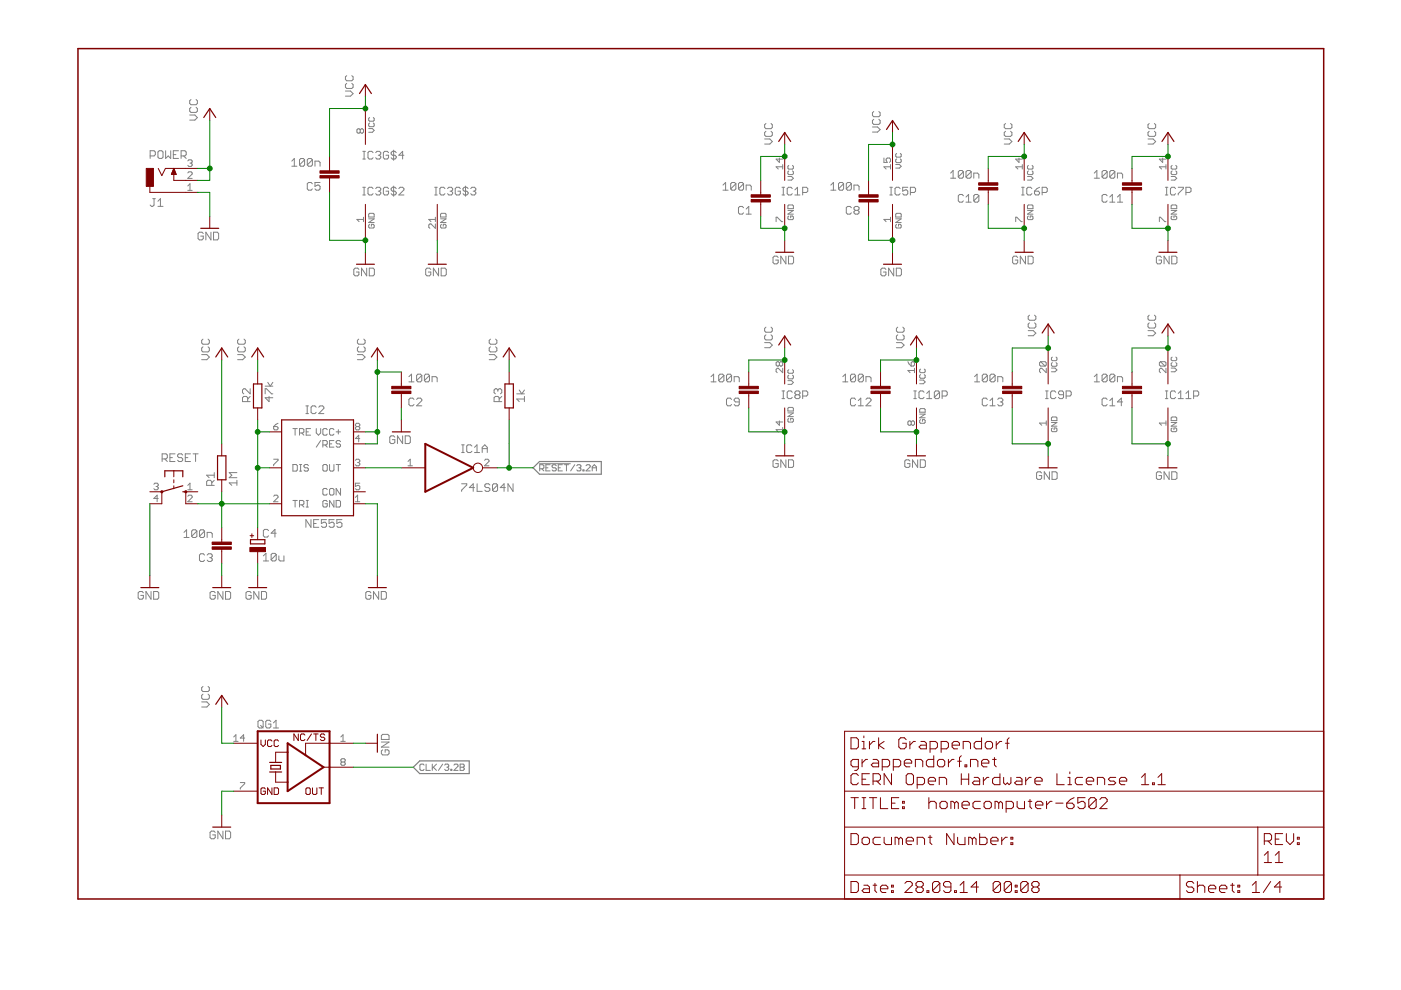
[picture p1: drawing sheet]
<svg xmlns="http://www.w3.org/2000/svg" width="297mm" height="210mm" viewBox="0 0 297 210" stroke-linecap="round" stroke-linejoin="round" font-family="sans-serif">
<g fill="none" stroke="#808080" stroke-width=".21">
<path d="M73.2 19.3h1.1l.6 .6-.6 .5h-1.1M73.5 17.7l-.3 .2v.6l.3 .3h1.1l.3-.3v-.6l-.3-.2M73.5 16l-.3 .3v.5l.3 .3h1.1l.3-.3v-.5l-.3-.3M31.8 33.1h.9l.2-.3v-.6l-.2-.2h-.9v1.6M33.8 32h.5l.3 .2v1.1l-.3 .3h-.5l-.3-.3v-1.1zM35.1 32v1.6l.6-.5 .5 .5v-1.6M36.7 32.8h.6M37.8 32h-1.1v1.6h1.1M38.4 33.1h.8l.3-.3v-.6l-.3-.2h-.8v1.6M38.9 33.1l.6 .5M39.8 39.4l.5-.4v1.4M39.8 36.7l.2-.3h.5l.2 .3v.2l-.9 .9h.9"/>
<path d="M39.8 34.1l.2-.2h.5l.2 .2-.2 .5M40.2 24.4h1.1l.5 .5-.5 .6h-1.1M40.3 34.6h.2M40.5 22.8l-.3 .2v.6l.3 .2h1.1l.2-.2v-.6l-.2-.2M40.5 21.1l-.3 .3v.5l.3 .3h1.1l.2-.3v-.5l-.2-.3M40.5 34.6l.2 .2-.2 .5h-.5l-.2-.2M61.9 34.2l.5-.6v1.6M61.9 35.2h1M64.6 33.9l-.3-.3h-.5l-.3 .3v1.1M64.6 33.9v1.1l-.3 .2h-.5l-.3-.2M64.6 33.9l-1.1 1.1M66.2 39l-.2-.3h-.6l-.2 .3v1l.2 .3h.6l.2-.3"/>
<path d="M66.2 33.9l-.2-.3h-.6l-.2 .3v1.1M66.2 33.9v1.1l-.2 .2h-.6l-.2-.2M66.2 33.9l-1 1.1M66.8 35.2v-1h.8l.3 .2v.8M67.9 38.7h-1.1v.8l.5-.3h.3l.3 .3v.5l-.3 .3h-.5l-.3-.3M76.4 27.5l-.3-.2-.4 .2v.5l.2 .2 .5-.2M76.4 27.5l.2-.2 .5 .2v.5l-.3 .2-.4-.2M76.4 27.5v.5M76.9 39.7h.6M76.9 33.7h.6M76.9 32.1h.6M77.2 32.1v1.6"/>
<path d="M77.2 39.7v1.6M78.2 27.3h.8l.3 .3-.3 .4h-.8M78.4 24.9l-.2 .2v.4l.2 .2h.7l.2-.2v-.4l-.2-.2M78.4 26.1l-.2 .2v.4l.2 .2h.7l.2-.2v-.4l-.2-.2M79.1 40l-.3-.3h-.5l-.3 .3v1.1l.3 .2h.5l.3-.2M79.1 32.4l-.3-.3h-.5l-.3 .3v1l.3 .3h.5l.3-.3M79.7 40l.2-.3h.6l.2 .3v.3l-.2 .2M79.7 32.4l.2-.3h.6l.2 .3v.2l-.2 .3M80.2 32.9h.3M80.5 32.9l.2 .3v.2l-.2 .3h-.6l-.2-.3M82.4 40l-.3-.3h-.5l-.3 .3v1.1l.3 .2h.5l.3-.2v-.6h-.6M82.4 32.4l-.3-.3h-.5l-.3 .3v1l.3 .3h.5l.3-.3v-.5h-.6"/>
<path d="M83.5 31.8v2.2M83.5 39.5v2.1M84 40l-.3-.3h-.5l-.3 .3v.3l.3 .2h.5l.3 .3v.3l-.3 .2h-.5l-.3-.2M84 32.4l-.3-.3h-.5l-.3 .3v.2l.3 .3h.5l.3 .3v.2l-.3 .3h-.5l-.3-.3M84.6 40l.2-.3h.6l.2 .3v.3l-1 1h1M85.6 32.9h-1l.8-.8v1.6M92.2 39.7h.5M92.4 39.7v1.6M94.3 40l-.2-.3h-.6l-.2 .3v1.1l.2 .2h.6l.2-.2M94.9 40l.3-.3h.5l.3 .3v.3l-.3 .2M97.6 40l-.3-.3h-.5l-.3 .3v1.1l.3 .2h.5l.3-.2v-.6h-.5M98.7 39.5v2.1"/>
<path d="M99.3 40l-.3-.3h-.6l-.2 .3v.3l.2 .2h.6l.3 .3v.3l-.3 .2h-.6l-.2-.2M99.8 40l.3-.3h.5l.3 .3v.3l-.3 .2M153.3 39.2l.5-.5v1.6M156 39v1l-.3 .3h-.5l-.3-.3M156 39l-.3-.3h-.5l-.3 .3v1M156 39l-1.1 1M157.6 39v1l-.2 .3h-.6l-.2-.3M157.6 39l-.2-.3h-.6l-.2 .3v1M157.6 39l-1 1M162.1 29.5h1.1l.5 .5-.5 .5h-1.1M162.4 27.8l-.3 .3v.5l.3 .3h1.1l.2-.3v-.5l-.2-.3M162.4 26.2l-.3 .3v.5l.3 .3h1.1l.2-.3v-.5l-.2-.3"/>
<path d="M165.2 33.5v.9l-.7-.7h1.4M165.8 39.7h.5M165.9 35.4h-1.4l.5 .4M165.9 34.9v.9M166.1 39.7v1.6M167 37.4h.8l.4 .4-.4 .4h-.8M167.2 35.1l-.2 .2v.4l.2 .2h.8l.2-.2v-.4l-.2-.2M167.2 36.2l-.2 .2v.4l.2 .2h.8l.2-.2v-.4l-.2-.2M168 40l-.3-.3h-.5l-.3 .3v1.1l.3 .2h.5l.3-.2M176.1 39.2l.6-.5v1.6M178.9 39v1l-.3 .3h-.5l-.3-.3M178.9 39l-.3-.3h-.5l-.3 .3v1"/>
<path d="M178.9 39l-1.1 1M180.5 39v1l-.3 .3h-.5l-.3-.3M180.5 39l-.3-.3h-.5l-.3 .3v1M180.5 39l-1.1 1M185 26.9h1.1l.5 .6-.5 .5h-1.1M185.3 25.3l-.3 .3v.5l.3 .3h1l.3-.3v-.5l-.3-.3M185.3 23.6l-.3 .3v.6l.3 .2h1l.3-.2v-.6l-.3-.3M187.4 33.5v.9h.7l-.2-.4 .2-.5h.5l.2 .2v.5l-.2 .2M188.7 39.7h.5M188.8 35.4h-1.4l.5 .4M188.8 34.9v.9M188.9 39.7v1.6"/>
<path d="M189.9 34.9h.8l.4 .4-.4 .3h-.8M190.1 32.5l-.2 .2v.4l.2 .2h.8l.2-.2v-.4l-.2-.2M190.1 33.7l-.2 .2v.4l.2 .2h.8l.2-.2v-.4l-.2-.2M190.8 40l-.2-.3h-.6l-.2 .3v1.1l.2 .2h.6l.2-.2M192.5 39.7h-1.1v.8l.5-.2h.3l.3 .2v.6l-.3 .2h-.5l-.3-.2M201.5 36.7l.6-.5v1.6M201.5 37.8h1.1M204.3 36.4v1.1l-.3 .3h-.5l-.3-.3M204.3 36.4l-.3-.2h-.5l-.3 .2v1.1M204.3 36.4l-1.1 1.1M205.9 36.4v1.1l-.3 .3h-.5l-.3-.3M205.9 36.4l-.3-.2h-.5l-.3 .2v1.1"/>
<path d="M205.9 36.4l-1.1 1.1M206.5 37.8v-1.1h.8l.2 .3v.8M212.9 29.5h1.1l.5 .5-.5 .5h-1.1M213.2 27.8l-.3 .3v.5l.3 .3h1.1l.2-.3v-.5l-.2-.3M213.2 26.2l-.3 .3v.5l.3 .3h1.1l.2-.3v-.5l-.2-.3M216 33.5v.9l-.7-.7h1.4M216.6 39.7h.5M216.7 35.4h-1.4l.5 .4M216.7 34.9v.9M216.9 39.7v1.6M217.8 37.4h.8l.4 .4-.4 .4h-.8M218 36.2l-.2 .2v.4l.2 .2h.8l.2-.2v-.4l-.2-.2"/>
<path d="M218 35.1l-.2 .2v.4l.2 .2h.8l.2-.2v-.4l-.2-.2M218.8 40l-.3-.3h-.5l-.3 .3v1.1l.3 .2h.5l.3-.2M220.4 39.7l-.5 .3-.6 .5M232 37.8h1.1M232 36.7l.6-.5v1.6M234.7 36.4v1.1l-.2 .3h-.6l-.2-.3M234.7 36.4l-.2-.2h-.6l-.2 .2v1.1M234.7 36.4l-1 1.1M236.4 36.4v1.1l-.3 .3h-.5l-.3-.3M236.4 36.4l-.3-.2h-.5l-.3 .2v1.1M236.4 36.4l-1.1 1.1M236.9 37.8v-1.1h.8l.3 .3v.8"/>
<path d="M243.4 29.5h1.1l.5 .5-.5 .5h-1.1M243.6 27.8l-.2 .3v.5l.2 .3h1.2l.2-.3v-.5l-.2-.3M243.6 26.2l-.2 .3v.5l.2 .3h1.2l.2-.3v-.5l-.2-.3M246.5 33.5v.9l-.7-.7h1.4M247.1 39.7h.5M247.2 35.4h-1.4l.5 .4M247.2 34.9v.9M247.4 39.7v1.6M248.3 37.4h.8l.4 .4-.4 .4h-.8M248.5 36.2l-.2 .2v.4l.2 .2h.8l.2-.2v-.4l-.2-.2M248.5 35.1l-.2 .2v.4l.2 .2h.8l.2-.2v-.4l-.2-.2M249.2 40l-.2-.3h-.6l-.2 .3v1.1l.2 .2h.6l.2-.2"/>
<path d="M249.8 39.7h1.1v.3l-1.1 1.1v.2M32.4 42.1h.5M32.7 42.1v1.4l-.3 .3h-.3l-.3-.3M33.5 43.8h1.1M33.5 42.7l.5-.6v1.7M39.8 40.4h.9M43.1 49.5l-.3-.3h-.5l-.3 .3v1.1l.3 .3h.5l.3-.3v-.5h-.6M44.7 49.2v1.7l-1.1-1.7v1.7M45.3 49.2h.8l.3 .3v1.1l-.3 .3h-.8zM76.1 57.1l-.3-.2h-.5l-.3 .2v1.1l.3 .3h.5l.3-.3v-.5h-.5M76.9 41.3h.6M77.1 46.5h-1.4l.4 .5"/>
<path d="M77.1 46.1v.9M77.7 56.9v1.6l-1.1-1.6v1.6M78.2 46.4h1.1l-1.1 .8h1.1M78.3 56.9h.8l.3 .2v1.1l-.3 .3h-.8zM78.4 47.6l-.2 .2v.4l.2 .1h.7l.2-.1v-.4l-.2-.2h-.4v.4M78.4 45.2h.7l.2 .2v.6h-1.1v-.6zM80.2 40.5h.3M80.5 40.5l.2 .3v.3l-.2 .2h-.6l-.2-.2M91.3 57.1l-.2-.2h-.6l-.2 .2v1.1l.2 .3h.6l.2-.3v-.5h-.5M92.2 41.3h.5M92.3 46.5h-1.4l.5 .5M92.3 46.1v.9"/>
<path d="M92.3 47.5v.9l-.9-.9h-.3l-.2 .2v.5l.2 .2M93 56.9v1.6l-1.1-1.6v1.6M93.4 46.4h1.2l-1.2 .8h1.2M93.4 45.4l.2-.2h.8l.2 .2v.6h-1.2zM93.5 56.9h.8l.3 .2v1.1l-.3 .3h-.8zM93.6 47.6l-.2 .2v.4l.2 .1h.8l.2-.1v-.4l-.2-.2h-.4v.4M95.4 40.5h.3M95.7 40.5l.3 .3v.3l-.3 .2h-.5l-.3-.2M100.3 40.5h.3M100.6 40.5l.3 .3v.3l-.3 .2h-.5l-.3-.2M153.3 40.3h1.1M157.6 44l-.2-.2h-.6l-.2 .2v1.1l.2 .3h.6l.2-.3"/>
<path d="M158.2 40.3v-1.1h.8l.3 .3v.8M158.2 45.4h1.1M158.2 44.3l.5-.5v1.6M164.5 47v-.9h.3l.9 .9h.2M165 54.6l-.3-.3h-.5l-.3 .3v1.1l.3 .2h.5l.3-.2v-.6h-.6M165.8 41.3h.5M166.6 54.3v1.6l-1.1-1.6v1.6M167 43.6l.2-.1h.8l.2 .1v.6h-1.2zM167 44.6h1.2l-1.2 .8h1.2M167.2 54.3h.8l.3 .3v1.1l-.3 .2h-.8zM167.2 45.8l-.2 .2v.4l.2 .2h.8l.2-.2v-.4l-.2-.2h-.4v.4M168.5 41.3h1.1"/>
<path d="M168.5 40.3l.6-.6v1.6M170.2 40.8h.8l.3-.3v-.5l-.3-.3h-.8v1.6M176.1 40.3h1.1M180.5 44l-.3-.2h-.5l-.3 .2v1.1l.3 .3h.5l.3-.3M181.1 40.3v-1.1h.8l.2 .3v.8M181.3 44.6l-.2-.3v-.3l.2-.2h.6l.2 .2v.3l-.2 .3M181.3 44.6l-.2 .3v.2l.2 .3h.6l.2-.3v-.2l-.2-.3M181.3 44.6h.6M187.8 57.1l-.2-.2h-.6l-.2 .2v1.1l.2 .3h.6l.2-.3v-.5h-.5M188.7 41.3h.5M188.8 46.5h-1.4l.5 .5M188.8 46.1v.9"/>
<path d="M189.5 56.9v1.6l-1.1-1.6v1.6M189.9 46.4h1.2l-1.2 .8h1.2M189.9 45.4l.2-.2h.8l.2 .2v.6h-1.2zM190 56.9h.8l.3 .2v1.1l-.3 .3h-.8zM190.1 47.6l-.2 .2v.4l.2 .1h.8l.2-.1v-.4l-.2-.2h-.4v.4M193 40.8h.8l.3-.3v-.5l-.3-.3h-.8v1.6M204.3 41.5l-.3-.3h-.5l-.3 .3v1.1l.3 .3h.5l.3-.3M204.8 42.9h1.1M204.8 41.8l.6-.6v1.7M207.5 41.5l-.2-.3h-.6l-.2 .3v1.1M207.5 41.5v1.1l-.2 .3h-.6l-.2-.3M207.5 41.5l-1 1.1"/>
<path d="M215.3 47v-.9h.3l.9 .9h.2M215.8 54.6l-.3-.3h-.5l-.3 .3v1.1l.3 .2h.5l.3-.2v-.6h-.6M216.6 41.3h.5M217.4 54.3v1.6l-1.1-1.6v1.6M217.8 44.6h1.2l-1.2 .8h1.2M217.8 43.6l.2-.1h.8l.2 .1v.6h-1.2zM218 54.3h.8l.3 .3v1.1l-.3 .2h-.8zM218 45.8l-.2 .2v.4l.2 .2h.8l.2-.2v-.4l-.2-.2h-.4v.4M219.3 40.5h.8l.3 .3v.3l-.3 .2h-.5l-.3-.2zM221 40.8h.8l.2-.3v-.5l-.2-.3h-.8v1.6M234.7 41.5l-.2-.3h-.6l-.2 .3v1.1l.2 .3h.6l.2-.3M235.3 42.9h1.1"/>
<path d="M235.3 41.8l.5-.6v1.7M236.9 42.9h1.1M236.9 41.8l.6-.6v1.7M245.8 47v-.9h.2l1 .9h.2M246.3 54.6l-.3-.3h-.6l-.2 .3v1.1l.2 .2h.6l.3-.2v-.6h-.6M247.1 41.3h.5M247.9 54.3v1.6l-1.1-1.6v1.6M248.3 44.6h1.2l-1.2 .8h1.2M248.3 43.6l.2-.1h.8l.2 .1v.6h-1.2zM248.4 54.3h.9l.2 .3v1.1l-.2 .2h-.9zM248.5 45.8l-.2 .2v.4l.2 .2h.8l.2-.2v-.4l-.2-.2h-.4v.4M251.4 40.8h.8l.3-.3v-.5l-.3-.3h-.8v1.6"/>
<path d="M42.8 75.2h1.1l.5 .5-.5 .6h-1.1M43 73.5l-.2 .3v.6l.2 .2h1.1l.3-.2v-.6l-.3-.3M43 71.9l-.2 .3v.5l.2 .3h1.1l.3-.3v-.5l-.3-.3M50.4 75.2h1.1l.5 .5-.5 .6h-1.1M50.7 73.5l-.3 .3v.6l.3 .2h1l.3-.2v-.6l-.3-.3M50.7 71.9l-.3 .3v.5l.3 .3h1l.3-.3v-.5l-.3-.3M75.8 75.2h1.1l.5 .5-.5 .6h-1.1M76.1 73.5l-.3 .3v.6l.3 .2h1l.3-.2v-.6l-.3-.3M76.1 71.9l-.3 .3v.5l.3 .3h1l.3-.3v-.5l-.3-.3M86.7 79.9l.5-.6v1.7M89.4 79.6v1.1l-.2 .3h-.6l-.3-.3M89.4 79.6l-.2-.3h-.6l-.3 .3v1.1"/>
<path d="M89.4 79.6l-1.1 1.1M91.1 79.6v1.1l-.3 .3h-.6l-.2-.3M91.1 79.6l-.3-.3h-.6l-.2 .3v1.1M91.1 79.6l-1.1 1.1M103.7 75.2h1.1l.5 .5-.5 .6h-1.1M104 73.5l-.3 .3v.6l.3 .2h1.1l.2-.2v-.6l-.2-.3M104 71.9l-.3 .3v.5l.3 .3h1.1l.2-.3v-.5l-.2-.3M150.7 79.9l.6-.6v1.7M153.5 79.6v1.1l-.3 .3h-.5l-.3-.3M153.5 79.6l-.3-.3h-.5l-.3 .3v1.1M153.5 79.6l-1.1 1.1M155.1 79.6v1.1l-.3 .3h-.5l-.3-.3"/>
<path d="M155.1 79.6l-.3-.3h-.5l-.3 .3v1.1M155.1 79.6l-1.1 1.1M162.1 72.6h1.1l.5 .6-.5 .5h-1.1M162.4 69.4l-.3 .2v.6l.3 .2h1.1l.2-.2v-.6l-.2-.2M162.4 71l-.3 .3v.5l.3 .3h1.1l.2-.3v-.5l-.2-.3M165.2 76.9l-.2-.2-.5 .2v.5l.3 .2 .4-.2M165.2 76.9l.3-.2 .4 .2v.5l-.2 .2-.5-.2M165.2 76.9v.5M165.9 78.1v.9l-.9-.9-.5 .2v.5l.3 .2M167.2 78.4l-.2 .2v.4l.2 .1h.8l.2-.1v-.4l-.2-.2M167.2 79.5l-.2 .2v.4l.2 .2h.8l.2-.2v-.4l-.2-.2M178.7 79.9l.5-.6v1.7"/>
<path d="M181.4 79.6v1.1l-.3 .3h-.5l-.3-.3M181.4 79.6l-.3-.3h-.5l-.3 .3v1.1M181.4 79.6l-1.1 1.1M183 79.6v1.1l-.2 .3h-.6l-.2-.3M183 79.6l-.2-.3h-.6l-.2 .3v1.1M183 79.6l-1 1.1M190.1 72.6h1l.6 .6-.6 .5h-1M190.3 71l-.2 .3v.5l.2 .3h1.1l.3-.3v-.5l-.3-.3M190.3 69.4l-.2 .2v.6l.2 .2h1.1l.3-.2v-.6l-.3-.2M192.5 76.7l.7 .9M193.2 76.9l.2-.2 .5 .2v.5l-.2 .2h-.5zM193.9 78.1v.9"/>
<path d="M193.9 78.5h-1.4l.5 .5M195.2 78.3l-.2 .1v.4l.2 .2h.8l.2-.2v-.4l-.2-.1M195.2 79.4l-.2 .2v.4l.2 .2h.8l.2-.2v-.4l-.2-.2M206.6 79.9l.6-.6v1.7M209.3 79.6v1.1l-.2 .3h-.6l-.2-.3M209.3 79.6l-.2-.3h-.6l-.2 .3v1.1M209.3 79.6l-1 1.1M211 79.6v1.1l-.3 .3h-.5l-.3-.3M211 79.6l-.3-.3h-.5l-.3 .3v1.1M211 79.6l-1.1 1.1M218 70.1h1.1l.5 .5-.5 .6h-1.1M218.3 68.5l-.3 .2v.6l.3 .3h1.1l.2-.3v-.6l-.2-.2"/>
<path d="M218.3 66.8l-.3 .3v.5l.3 .3h1.1l.2-.3v-.5l-.2-.3M220.6 76.7h1l.2 .2v.5l-.2 .2M220.6 76.7l-.2 .2v.5l.2 .2h1M220.6 76.7l1 .9M221.8 78.1v.9l-.9-.9-.5 .2v.5l.2 .2M222.9 78h.8l.4 .4-.4 .4h-.8M223.1 75.7l-.2 .2v.4l.2 .2h.8l.2-.2v-.4l-.2-.2M223.1 76.9l-.2 .2v.4l.2 .2h.8l.2-.2v-.4l-.2-.2M232 79.9l.6-.6v1.7M234.7 79.6v1.1l-.2 .3h-.6l-.2-.3M234.7 79.6l-.2-.3h-.6l-.2 .3v1.1M234.7 79.6l-1 1.1"/>
<path d="M236.4 79.6v1.1l-.3 .3h-.5l-.3-.3M236.4 79.6l-.3-.3h-.5l-.3 .3v1.1M236.4 79.6l-1.1 1.1M243.4 70.1h1.1l.5 .5-.5 .6h-1.1M243.6 66.8l-.2 .3v.5l.2 .3h1.2l.2-.3v-.5l-.2-.3M243.6 68.5l-.2 .2v.6l.2 .3h1.2l.2-.3v-.6l-.2-.2M246 76.7h1l.2 .2v.5l-.2 .2M246 76.7l-.2 .2v.5l.2 .2h1M246 76.7l1 .9M247.2 78.1v.9l-.9-.9-.5 .2v.5l.2 .2M248.3 78h.8l.4 .4-.4 .4h-.8M248.5 75.7l-.2 .2v.4l.2 .2h.8l.2-.2v-.4l-.2-.2"/>
<path d="M248.5 76.9l-.2 .2v.4l.2 .2h.8l.2-.2v-.4l-.2-.2M34.4 97.3h.8l.3-.3v-.5l-.3-.3h-.8v1.7M34.9 97.3l.6 .6M36 97h.6M37.1 96.2h-1.1v1.7h1.1M38.7 96.5l-.2-.3h-.6l-.2 .3v.3l.2 .2h.6l.2 .3v.3l-.2 .3h-.6l-.2-.3M39.3 97h.5M40.4 96.2h-1.1v1.7h1.1M40.9 96.2h1.1M41.5 96.2v1.7M52.5 85.2v-.9l-.3-.2h-.5l-.3 .2v.9h1.6M53 82.4v1.1l-1-1.1h-.3l-.3 .3v.5l.3 .3"/>
<path d="M53 84.1l-.5 .5M56.2 83.5v-1.1h.3l1.1 1.1h.2M56.2 81.9h1.6M56.8 81.1l.5 .8 .5-.8M57 84.1v1.1l-.8-.9h1.6M58 90.4h.7l.2 .5-.2 .2h-.4l-.3-.2zM58 97.4h.9v.2l-.9 .9v.3M58.9 89.7l-.9 .7M62.1 90.9h.9M62.1 98.5h.7l.2 .2v1l-.2 .2h-.7zM62.6 90.9v1.4M63.5 91.8h.7l.2-.2v-.5l-.2-.2h-.7v1.4"/>
<path d="M63.5 98.5h.5M63.5 99.9h.5M63.7 98.5v1.4M64 91.8l.4 .5M64.9 87.7h.5M64.9 86.1h.5M64.9 91.6h.5M65.1 86.1v1.6M65.4 98.7l-.2-.2h-.5l-.2 .5 .2 .2h.5l.2 .5-.2 .2h-.5l-.2-.2M65.8 90.9h-.9v1.4h.9M67 86.3l-.2-.2h-.6l-.2 .2v1.1l.2 .3h.6l.2-.3M67.1 90.9v.9l.4 .5 .5-.5v-.9"/>
<path d="M67.6 86.3l.3-.2h.5l.3 .2v.3l-1.1 1.1h1.1M68 93.4l-.9 1.4M68.5 94.3h.7l.2-.2v-.5l-.2-.2h-.7v1.4M68.7 98.5h.5l.2 .2v1l-.2 .2h-.5l-.2-.2v-1zM68.9 94.3l.5 .5M69.4 91.1l-.2-.2h-.5l-.2 .2v.9l.2 .3h.5l.2-.3M69.9 98.5v1.2l.2 .2h.5l.2-.2v-1.2M69.9 94.1h.4M70.8 91.1l-.2-.2h-.5l-.2 .2v.9l.2 .3h.5l.2-.3M70.8 93.4h-.9v1.4h.9M71.3 91.6h.9M71.3 98.5h.9"/>
<path d="M71.7 91.1v.9M71.7 98.5v1.4M72.2 93.6l-.2-.2h-.5l-.2 .2 .2 .5h.5l.2 .2-.2 .5h-.5l-.2-.2M75.4 97.6l.2-.2h.5l.2 .2-.2 .5M75.6 90.4l-.2 .3 .2 .4h.5l.2-.2-.2-.5M75.6 90.4h.5M75.6 90.4l-.2-.2 .2-.5h.5l.2 .3-.2 .4M75.8 98.1h.3M76.1 98.1l.2 .2-.2 .5h-.5l-.2-.3M76.3 93h-.9l.7-.7v1.4M83.7 92.7l-.3-.3h-.5l-.3 .3v1.1l.3 .2h.5l.3-.2v-.6h-.5M85.4 92.4v1.6l-1.1-1.6v1.6"/>
<path d="M85.9 92.4h.8l.3 .3v1.1l-.3 .2h-.8zM86.5 97.8l.5-.4v1.4M86.5 98.8h.9M86.7 81h1.1M87.8 84.7l-.3-.3h-.5l-.3 .3v1.1l.3 .2h.5l.3-.2M88.3 84.7l.3-.3h.6l.2 .3v.2l-1.1 1.1h1.1M91.6 81v-1.1h.8l.3 .2v.9M97.9 95.9h.5M97.9 94.3h.5M98.1 94.3v1.6M100.1 94.6l-.3-.3h-.6l-.2 .3v1.1l.2 .2h.6l.3-.2M100.6 94.8l.5-.5v1.6"/>
<path d="M100.6 95.9h1.1M102.2 95.9v-1.1l.6-.5 .5 .5v1.1M102.2 95.1h1.1M102.7 97.6l.3-.2h.4l.3 .2v.2l-1 1h1M105.6 82.7l-.3-.3h-.3l-.2 .3v.5l.2 .3M105.6 82.7l.2-.3h.3l.3 .3v.5l-.3 .3M105.6 82.7v.3M105.8 85.2v-.9l-.2-.2h-.6l-.2 .2v.9h1.6M106.4 84.1l-.6 .5M109.6 83.5h1.6M110.1 82.7l.5 .8 .6-.8M111.2 84.6h-1.6l.5 .6"/>
<path d="M111.2 84.1v1.1M114.4 98.3h6.5M114.4 99.4h.7l.2-.2v-.5l-.2-.2h-.7v1.3M114.9 99.4l.4 .4M115.7 99.2h.5M116.6 98.5h-.9v1.3h.9M117.9 98.7l-.2-.2h-.4l-.2 .5 .2 .2h.4l.2 .2v.2l-.2 .2h-.4l-.2-.2M118.4 99.2h.4M119.2 98.5h-.8v1.3h.8M119.7 98.5h.8M120.1 98.5v1.3M121.9 98.5l-.9 1.3"/>
<path d="M122.3 98.7l.2-.2h.5l.2 .2-.2 .5M122.7 99.2h.3M123 99.2l.2 .2-.2 .4h-.5l-.2-.2M123.6 99.6h.2v.2h-.2zM124.2 98.7l.3-.2h.4l.2 .2v.3l-.9 .8h.9M125.6 99.2h.8M125.6 99.8v-.8l.4-.5 .4 .5v.8M150.7 81h1.1M155.1 84.7l-.3-.3h-.5l-.3 .3v1.1l.3 .2h.5l.3-.2M155.7 81v-1.1h.8l.2 .2v.9M156.7 85.2h-.8l-.2-.3v-.2l.2-.3h.6l.2 .3v1.1l-.2 .2h-.6l-.2-.2M165 97.7l-.3-.2h-.5l-.3 .2v1.1l.3 .3h.5l.3-.3v-.5h-.6"/>
<path d="M165.2 89.2v1l-.7-.7h1.4M165.8 84.5h.5M165.8 82.9h.5M165.9 90.6v1M165.9 91.1h-1.4l.5 .5M166.1 82.9v1.6M166.6 97.5v1.6l-1.1-1.6v1.6M167 86.6l.2-.2h.8l.2 .2v.5h-1.2zM167 87.5h1.2l-1.2 .8h1.2M167 80.7h.8l.4 .4-.4 .4h-.8M167.2 97.5h.8l.3 .2v1.1l-.3 .3h-.8zM167.2 88.7l-.2 .2v.4l.2 .2h.8l.2-.2v-.4l-.2-.2h-.4v.4"/>
<path d="M168 83.2l-.3-.3h-.5l-.3 .3v1l.3 .3h.5l.3-.3M168.8 83.7l-.3 .3v.2l.3 .3h.6l.2-.3v-.2l-.2-.3M168.8 83.7l-.3-.3v-.2l.3-.3h.6l.2 .3v.2l-.2 .3M168.8 83.7h.6M170.2 84h.8l.3-.3v-.5l-.3-.3h-.8v1.6M178.7 81h1.1M181.4 84.7l-.3-.3h-.5l-.3 .3v1.1l.3 .2h.5l.3-.2M182 86h1M182 84.9l.5-.5v1.6M183.6 81v-1.1h.8l.3 .2v.9M183.6 84.7l.3-.3h.5l.3 .3v.2l-1.1 1.1h1.1M192.9 97.7l-.2-.2h-.6l-.3 .2v1.1l.3 .3h.6l.2-.3v-.5h-.5"/>
<path d="M193.2 89.5l-.2-.3-.5 .3v.4l.2 .3 .5-.3M193.2 89.5l.2-.3 .5 .3v.4l-.2 .3-.5-.3M193.2 89.5v.4M193.7 84.5h.6M193.7 82.9h.6M194 82.9v1.6M194.6 97.5v1.6l-1.1-1.6v1.6M195 80.6h.8l.4 .4-.4 .4h-.8M195 87.8h1.2l-1.2 .8h1.2M195.1 97.5h.8l.3 .2v1.1l-.3 .3h-.8zM195.2 86.6h.8l.2 .2v.6h-1.2v-.6zM195.2 89l-.2 .2v.4l.2 .1h.8l.2-.1v-.4l-.2-.2h-.4v.3"/>
<path d="M195.9 83.2l-.3-.3h-.5l-.3 .3v1l.3 .3h.5l.3-.3M196.5 84.5h1M196.5 83.4l.5-.5v1.6M199.2 83.2v1l-.3 .3h-.5l-.3-.3M199.2 83.2l-.3-.3h-.5l-.3 .3v1M199.2 83.2l-1.1 1M199.7 84h.9l.2-.3v-.5l-.2-.3h-.9v1.6M206.6 81h1.1M209.3 84.7l-.2-.3h-.6l-.2 .3v1.1l.2 .2h.6l.2-.2M209.9 86h1.1M209.9 84.9l.5-.5v1.6M211.5 81v-1.1h.8l.3 .2v.9"/>
<path d="M211.5 84.7l.3-.3h.5l.3 .3v.2l-.3 .3M212.1 85.2h.2M212.3 85.2l.3 .3v.3l-.3 .2h-.5l-.3-.2M221.7 84.5h.5M221.7 82.9h.5M221.8 89.7h-1.4l.5 .5M221.8 89.2v1M222 82.9v1.6M222.9 89.6h1.2l-1.2 .8h1.2M223.1 90.7l-.2 .2v.4l.2 .2h.8l.2-.2v-.4l-.2-.2h-.4v.4M223.1 88.4h.8l.2 .2v.6h-1.2v-.6zM223.9 83.2l-.3-.3h-.6l-.2 .3v1l.2 .3h.6l.3-.3"/>
<path d="M225.5 83.7h-.8l-.3-.3v-.2l.3-.3h.5l.3 .3v1l-.3 .3h-.5l-.3-.3M226 84h.9l.2-.3v-.5l-.2-.3h-.9v1.6M232 81h1.1M234.7 84.7l-.2-.3h-.6l-.2 .3v1.1l.2 .2h.6l.2-.2M235.3 86h1.1M235.3 84.9l.5-.5v1.6M236.9 81v-1.1h.8l.3 .2v.9M238 85.2h-1.1l.8-.8v1.6M247.1 84.5h.5M247.1 82.9h.5M247.2 89.2v1M247.2 89.7h-1.4l.5 .5"/>
<path d="M247.4 82.9v1.6M248.3 88.6l.2-.2h.8l.2 .2v.6h-1.2zM248.3 89.6h1.2l-1.2 .8h1.2M248.5 90.7l-.2 .2v.4l.2 .2h.8l.2-.2v-.4l-.2-.2h-.4v.4M249.2 83.2l-.2-.3h-.6l-.2 .3v1l.2 .3h.6l.2-.3M249.8 84.5h1.1M249.8 83.4l.5-.5v1.6M251.4 84.5h1.1M251.4 83.4l.6-.5v1.6M253.1 84h.8l.2-.3v-.5l-.2-.3h-.8v1.6M32.6 102.7l.3-.3h.4l.2 .3-.2 .4M33.1 103.1h.2"/>
<path d="M33.3 103.1l.2 .3-.2 .4h-.4l-.3-.2M33.5 105.7h-.9l.7-.7v1.4M39 112.9l.6-.6v1.7M39 114h1.1M39.8 102.9l.5-.5v1.4M39.8 105.2l.2-.2h.5l.2 .2v.3l-.9 .9h.9M39.8 103.8h.9M41.7 112.6v1.1l-.2 .3h-.6l-.3-.3M41.7 112.6l-.2-.3h-.6l-.3 .3v1.1M41.7 112.6l-1.1 1.1M43.4 112.6v1.1l-.3 .3h-.5l-.3-.3M43.4 112.6l-.3-.3h-.5l-.3 .3v1.1"/>
<path d="M43.4 117.7l-.3-.3h-.5l-.3 .3v1.1l.3 .2h.5l.3-.2M43.4 112.6l-1.1 1.1M43.9 114v-1.1h.8l.3 .3v.8M43.9 117.7l.3-.3h.5l.3 .3v.3l-.3 .2M44.5 118.2h.2M44.7 118.2l.3 .3v.3l-.3 .2h-.5l-.3-.2M44.9 102.9v-.8l-.3-.3h-.5l-.3 .3v.8h1.6M45.4 101.8l-.5 .6M45.4 100.8h-1.6l.5 .5M45.4 100.2v1.1M50.2 102.4h-1.6l.5 .5M50.2 101.8v1.1"/>
<path d="M50.2 100.2h-1.6l.5 .6-.5 .5h1.6M55.8 117.9l.6-.6v1.6M55.8 118.9h1.1M56.9 112.5l-.2-.3h-.6l-.3 .3v1.1l.3 .3h.6l.2-.3M58 105.2l.3-.2h.4l.2 .2v.3l-.9 .9h.9M58.6 117.6v1.1l-.3 .2h-.6l-.2-.2M58.6 117.6l-.3-.3h-.6l-.2 .3v1.1M58.6 117.6l-1.1 1.1M58.6 113.1h-1.1l.8-.9v1.7M59.1 117.9v.8l.3 .2h.8v-1M62.1 106.1h.9M62.6 106.1v1.4"/>
<path d="M63.5 107h.7l.2-.2v-.5l-.2-.2h-.7v1.4M64 107l.4 .5M64.9 106.1h.5M64.9 107.5h.5M65.2 106.1v1.4M65.9 110.2v1.6l-1-1.6v1.6M66.5 111h.5M67.6 110.2h-1.1v1.6h1.1M69.2 110.2h-1.1v.8l.6-.3h.2l.3 .3v.5l-.3 .3h-.5l-.3-.3M69.4 103.8l-.2-.2h-.5l-.2 .2v.9l.2 .3h.5l.2-.3M69.4 106.3l-.2-.2h-.5l-.2 .2v1l.2 .2h.5l.2-.2v-.5h-.5M70.1 103.6h.5l.2 .2v.9l-.2 .3h-.5l-.2-.3v-.9z"/>
<path d="M70.8 106.1v1.4l-.9-1.4v1.4M70.8 110.2h-1v.8l.5-.3h.3l.2 .3v.5l-.2 .3h-.6l-.2-.3M71.3 106.1h.7l.2 .2v1l-.2 .2h-.7zM72.2 103.6v1.4l-.9-1.4v1.4M72.5 110.2h-1.1v.8l.5-.3h.3l.3 .3v.5l-.3 .3h-.5l-.3-.3M75.4 105.5l.4-.5v1.4M75.4 106.4h.9M76.3 102.4h-.9v.7l.7-.2 .2 .2v.5l-.2 .2h-.5l-.2-.2M97.9 102.6h1.1v.2l-1.1 1.1v.3M100.6 103.4h-1.1l.8-.8v1.6M101.2 102.6v1.6h1M103.9 102.8l-.3-.2h-.5l-.3 .2v.3l.3 .3h.5l.3 .3v.2l-.3 .3h-.5l-.3-.3"/>
<path d="M105.5 102.8l-.3-.2h-.5l-.3 .2v1.1M105.5 102.8v1.1l-.3 .3h-.5l-.3-.3M105.5 102.8l-1.1 1.1M107.1 103.4h-1l.8-.8v1.6M108.8 102.6v1.6l-1.1-1.6v1.6M220.9 100.3l-.3-.3h-.6l-.2 .3v1.1l.2 .2h.6l.3-.2v-.6h-.6M222.5 100v1.6l-1.1-1.6v1.6M223.1 100h.8l.2 .3v1.1l-.2 .2h-.8zM246.3 100.3l-.3-.3h-.6l-.2 .3v1.1l.2 .2h.6l.3-.2v-.6h-.6M247.9 100v1.6l-1.1-1.6v1.6M248.4 100h.9l.2 .3v1.1l-.2 .2h-.9zM30.4 125.7l-.3-.3h-.5l-.3 .3v1.1l.3 .2h.5l.3-.2v-.6h-.6"/>
<path d="M32 125.4v1.6l-1.1-1.6v1.6M32.6 125.4h.8l.3 .3v1.1l-.3 .2h-.8zM45.6 125.7l-.2-.3h-.6l-.3 .3v1.1l.3 .2h.6l.2-.2v-.6h-.5M47.3 125.4v1.6l-1.1-1.6v1.6M47.8 125.4h.8l.3 .3v1.1l-.3 .2h-.8zM53.3 125.7l-.3-.3h-.6l-.2 .3v1.1l.2 .2h.6l.3-.2v-.6h-.6M54.9 125.4v1.6l-1.1-1.6v1.6M55.4 125.4h.8l.3 .3v1.1l-.3 .2h-.8zM78.6 125.7l-.2-.3h-.6l-.2 .3v1.1l.2 .2h.6l.2-.2v-.6h-.5M80.3 125.4v1.6l-1.1-1.6v1.6M80.8 125.4h.8l.3 .3v1.1l-.3 .2h-.8zM42.8 148.8h1.1l.5 .6-.5 .5h-1.1"/>
<path d="M43 145.5l-.2 .3v.5l.2 .3h1.1l.3-.3v-.5l-.3-.3M43 147.2l-.2 .2v.6l.2 .3h1.1l.3-.3v-.6l-.3-.2M49.6 156.3l.4-.5v1.4M49.6 157.2h.9M51.9 156.5h-1l.7-.7v1.4M54.7 153l.3-.3h.5l.3 .3v1.1l-.3 .2h-.5l-.3-.2zM55.2 153.8l.6 .5M57.4 153l-.3-.3h-.5l-.3 .3v1.1l.3 .2h.5l.3-.2v-.6h-.5M58 154.3h1.1M58 153.3l.5-.6v1.6M72.3 157.2h.9M72.3 156.3l.4-.5v1.4"/>
<path d="M80.9 156l.2-.3h1.1l.3 .3v.8h-1.6zM80.9 157.3h1.6l-1.6 1.1h1.6M81.1 159l-.2 .2v.6l.2 .3h1.1l.3-.3v-.6l-.3-.2h-.5v.5M45.6 176.5l-.2-.3h-.6l-.3 .3v1.1l.3 .2h.6l.2-.2v-.6h-.5M47.3 176.2v1.6l-1.1-1.6v1.6M47.8 176.2h.8l.3 .3v1.1l-.3 .2h-.8zM50.9 165.9h1v.3l-1 .9v.2M72.5 161.6l-.2-.3 .2-.4h.5l.2 .2-.2 .5M72.5 161.6l-.2 .2 .2 .5h.5l.2-.3-.2-.4M72.5 161.6h.5M89.9 162.2l-.2-.2h-.4l-.3 .2v.9l.3 .2h.4l.2-.2M90.3 162v1.3h.9"/>
<path d="M91.7 162v1.3M91.9 162.7l.6 .6M92.5 162l-.8 .9M93.9 162l-.9 1.3M94.3 162.2l.2-.2h.4l.2 .2-.2 .5M94.7 162.7h.2M94.9 162.7l.2 .2-.2 .4h-.4l-.2-.2M95.6 163.1h.2v.2h-.2zM96.2 162.2l.3-.2h.4l.2 .2v.3l-.9 .8h.9M97.6 162h.6l.2 .2-.2 .5 .2 .4-.2 .2h-.6zM97.6 162.7h.6"/>
</g>
<path d="M113 99.2l1.4-1.3h13.1v2.6h-13.1zM87.6 162.7l1.4-1.4h10.5v2.7h-10.5z" fill="none" stroke="#808080" stroke-width=".25"/>
<g fill="none" stroke="#800000" stroke-width=".21">
<path d="M77.5 17.9v2.6M31.8 39.5v1.3h10.1M33.5 35.7l.8 1.5 .8-1.5h6.8M36.3 36.9h1M36.4 36.8h.9M36.4 36.7h.9M36.5 36.6h.7M36.6 36.5h.5M36.6 36.3h.5M36.6 36.2h.5M36.7 36.1h.3M36.7 36h.3"/>
<path d="M36.8 35.9h.1M36.9 35.7v2.5h5M36.9 35.7l.5 1.3h-1.1zM44.5 23v2.5M69.9 33.2v3M69.9 37.7v3.1M77.5 23v7.6M161.3 38.2v3.1M166.4 28.1v2.5M166.4 33.2v5M184.1 38.2v3.1M189.2 25.5v2.6"/>
<path d="M189.2 30.6v7.6M209.5 35.7v3.1M217.1 28.1v2.5M217.1 33.2v5M240 35.7v3.1M247.6 28.1v2.5M247.6 33.2v5M44.5 45.9v2.5M77.5 43.3v7.6M77.5 53.5v2.5M92.7 43.3v7.6M92.7 53.5v2.5"/>
<path d="M161.3 42.8v3.1M166.4 43.3v5.1M166.4 50.9v2.6M184.1 42.8v3.1M189.2 43.3v7.6M189.2 53.5v2.5M209.5 40.3v3M217.1 43.3v5.1M217.1 50.9v2.6M240 40.3v3M247.6 43.3v5.1M247.6 50.9v2.6"/>
<path d="M47 73.8v2.5M54.6 73.8v2.5M54.6 78.9v2.5M80 73.8v2.5M85.1 78.9v3M107.9 73.8v2.5M107.9 78.9v2.5M158.7 78.9v3M166.4 71.2v2.6M166.4 76.3v5.1M186.7 78.9v3M194.3 71.2v2.6"/>
<path d="M194.3 76.3v5.1M214.6 78.9v3M222.2 68.7v2.5M222.2 73.8v7.6M240 78.9v3M247.6 68.7v2.5M247.6 73.8v7.6M36.9 99.8v1.3M47 94.1v2.5M54.6 86.5v2.5M57.2 91.6h2.5M57.2 99.2h2.5"/>
<path d="M75 91.6h2.5M75 99.2h2.5M75 94.1h2.5M85.1 99.2h5.1M85.1 83.4v3.1M85.1 89v2.6M102.3 99.2h3.1M107.9 86.5v2.5M158.7 83.4v3.1M166.4 86.5v5.1M166.4 94.1v2.5M186.7 83.4v3.1"/>
<path d="M194.3 86.5v5.1M194.3 94.1v2.5M214.6 83.4v3.1M222.2 86.5v7.6M222.2 96.6v2.6M240 83.4v3.1M247.6 86.5v7.6M247.6 96.6v2.6M31.8 104.3h2.5v2.5h-2.5M36.9 101.7v.7M36.9 103v.6M41.9 104.3h-2.5v2.5h2.5"/>
<path d="M47 101.7v2.6M47 111.9v3M47 116.5v3M53 113.6h.8M53.4 113.2v.8M54.6 111.9v2.5M54.6 117v2.5M57.2 106.8h2.5M75 106.8h2.5M75 104.3h2.5M31.8 122v2.6M47 122v2.6"/>
<path d="M54.6 122v2.6M80 122v2.6M47 147.4v2.6M49.6 157.6h5M55.3 156.9v.9l.5 .5 .5-.5v-.9M57.7 157.1l-.3-.2h-.4l-.3 .2v1l.3 .2h.4l.3-.2M59.1 157.1l-.3-.2h-.4l-.3 .2v1l.3 .2h.4l.3-.2M61 159.5h-2.6v2.1M63.2 155.6v1.4l-.9-1.4v1.4M64.6 155.9l-.2-.3h-.5l-.2 .3v.9l.2 .2h.5l.2-.2M66 155.6l-.9 1.4M66.5 155.6h1"/>
<path d="M67 155.6v1.4M68.9 155.9l-.3-.3h-.4l-.3 .3 .3 .4h.4l.3 .2-.3 .5h-.4l-.3-.2M75 157.6h-10.2v2.5M77.5 157.6h2.5M179.1 155h101.5v35.6h-101.5zM180.4 156.4h1.2l.4 .4v1.6l-.4 .4h-1.2zM182.8 158.8h.8M182.8 157.2h.4v1.6M183.2 156v.4M184.3 157.2v1.6M185.5 157.2h-.4l-.8 .8M186.3 156.4v2.4"/>
<path d="M187.5 157.2l-1.2 .8 1.2 .8M192.1 156.8l-.4-.4h-.7l-.4 .4v1.6l.4 .4h.7l.4-.4v-.8h-.8M192.9 157.2v1.6M194.1 157.2h-.4l-.8 .8M195.2 157.2h.8l.4 .4v1.2h-1.2l-.3-.4 .3-.4h1.2M197.2 158.8h1.2l.4-.4v-.8l-.4-.4h-1.2v2.3M199.5 158.8h1.2l.4-.4v-.8l-.4-.4h-1.2v2.3M201.9 158h1.5v-.4l-.4-.4h-.7l-.4 .4v.8l.4 .4h.7M204.2 158.8v-1.6h1.2l.4 .4v1.2M208.1 156.4v2.4h-1.2l-.4-.4v-.8l.4-.4h1.2M208.9 157.6l.4-.4h.8l.3 .4v.8l-.3 .4h-.8l-.4-.4zM211.2 157.2v1.6"/>
<path d="M212.4 157.2h-.4l-.8 .8M213.2 157.6h.8M214 156.4l-.4 .4v2M47 172.8v2.6M49.6 167.7h5M56.3 167.3l-.3-.3h-.4l-.3 .3v.9l.3 .2h.4l.3-.2v-.5h-.5M57.7 167v1.4l-1-1.4v1.4M58.1 167h.7l.3 .3v.9l-.3 .2h-.7zM58.4 163.7v2.1h2.6M65.1 167h.5l.2 .3v.9l-.2 .2h-.5l-.2-.2v-.9zM66.3 167v1.2l.2 .2h.5l.2-.2v-1.2M67.6 167h1"/>
<path d="M68.1 167v1.4M68.6 162.7h6.4M179.1 175.4h101.5M179.1 167.7h101.5M180.4 176.7h1.2l.4 .4v1.6l-.4 .4h-1.2zM180.4 169.1h1.6M181.2 169.1v2.3M182 162.6h-1.2l-.4-.4v-.8l.4-.4h1.2v2l-.4 .3h-.4M182 164.4l-.4-.4h-.8l-.4 .4v1.6l.4 .4h.8l.4-.4M182.8 177.9l.4-.4h.7l.4 .4v.8l-.4 .4h-.7l-.4-.4zM182.8 161v1.6M182.8 165.2h.8"/>
<path d="M182.8 169.1h.8M182.8 171.4h.8M183.2 169.1v2.3M183.9 161h-.3l-.8 .8M184.3 164h-1.5v2.4h1.5M184.3 169.1h1.6M185.1 161h.8l.4 .4v1.2h-1.2l-.4-.4 .4-.4h1.2M185.1 165.6h1.2l.4-.4v-.8l-.4-.4h-1.2v2.4M185.1 169.1v2.3M185.9 165.6l.8 .8M186.7 177.5h-1.2l-.4 .4v.8l.4 .4h1.2M186.7 169.1v2.3h1.5"/>
<path d="M187 162.6h1.2l.4-.4v-.8l-.4-.4h-1.2v2.3M187.5 177.5v1.2l.3 .4h1.2v-1.6M189 164v2.4l-1.5-2.4v2.4M189 170.3h.8M189.4 162.6h1.2l.4-.4v-.8l-.4-.4h-1.2v2.3M190.6 177.9v1.2M190.6 169.1h-1.6v2.3h1.6M190.6 177.9l-.4-.4h-.4v1.6M190.6 177.9l.4-.4 .3 .4v1.2M191.3 169.9h.4v.4h-.4zM191.3 171.1h.4v.3h-.4zM191.7 161.8h1.6v-.4l-.4-.4h-.8l-.4 .4v.8l.4 .4h.8"/>
<path d="M192.1 178.3h1.6v-.4l-.4-.4h-.8l-.4 .4v.8l.4 .4h.8M192.5 164h.8l.4 .4v1.6l-.4 .4h-.8l-.4-.4v-1.6zM194.1 162.6v-1.6h1.1l.4 .4v1.2M194.5 166.4h1.1l.4-.4v-.8l-.4-.4h-1.1v2.4M194.5 179.1v-1.6h1.1l.4 .4v1.2M196.8 165.6h1.6v-.4l-.4-.4h-.8l-.4 .4v.8l.4 .4h.8M196.8 177.5h.8M196.9 169.1v2.3M196.9 170.3l.4-.4h.8l.4 .4v1.1M197.2 177.1v1.6l.4 .4M198 160.2v2.4h-1.2l-.4-.4v-.8l.4-.4h1.2M199.1 161h.8l.4 .4v.8l-.4 .4h-.8l-.3-.4v-.8z"/>
<path d="M199.1 166.4v-1.6h1.2l.4 .4v1.2M199.3 170.3l.4-.4h.7l.4 .4v.8l-.4 .3h-.7l-.4-.3zM201.1 161v1.6M202.3 161h-.4l-.8 .8M202.3 176.7v2.4l-1.6-2.4v2.4M202.4 170.3l-.4-.4h-.4v1.5M202.4 170.3v1.1M202.4 170.3l.4-.4 .4 .4v1.1M203 161.4h.8M203 177.5v1.2l.4 .4h1.2v-1.6M203.8 160.2l-.4 .4v2M203.8 165.2h1.6"/>
<path d="M203.8 164v2.4M204 170.7h1.5v-.4l-.4-.4h-.8l-.3 .4v.8l.3 .3h.8M204.6 162.2h.4v.4h-.4zM205.4 164v2.4M205.8 162.6v-1.6h1.1l.4 .4v1.2M206.2 177.9l-.4-.4h-.4v1.6M206.2 177.9v1.2M206.2 177.9l.3-.4 .4 .4v1.2M206.5 164.8h.8l.4 .4v1.2h-1.2l-.3-.4 .3-.4h1.2M207.7 176.7v2.4h1.2l.4-.4v-.8l-.4-.4h-1.2M207.9 169.9h-1.2l-.4 .4v.8l.4 .3h1.2M208.1 161.8h1.6v-.4l-.4-.4h-.8l-.4 .4v.8l.4 .4h.8"/>
<path d="M208.5 164.8v1.6M208.6 170.3l.4-.4h.8l.4 .4v.8l-.4 .3h-.8l-.4-.3zM209.7 164.8h-.4l-.8 .8M210.1 178.3h1.5v-.4l-.4-.4h-.8l-.3 .4v.8l.3 .4h.8M210.4 161h.8M210.8 160.6v1.6l.4 .4M211.8 170.3l-.4-.4h-.4v1.5M211.8 170.3v1.1M211.8 170.3l.3-.4 .4 .4v1.1M212 164v2.4h-1.2l-.4-.4v-.8l.4-.4h1.2M212.4 177.5v1.6M212.8 164.8v1.2l.4 .4 .4-.4 .4 .4 .3-.4v-1.2"/>
<path d="M213.3 171.4h1.2l.4-.3v-.8l-.4-.4h-1.2v2.3M213.6 177.5h-.4l-.8 .8M214.3 177.5h.4v.4h-.4zM214.3 178.7h.4v.4h-.4zM215.5 164.8h.8l.4 .4v1.2h-1.2l-.4-.4 .4-.4h1.2M215.6 169.9v1.2l.4 .3h1.2v-1.5M217.5 164.8v1.6M218 169.9h.8M218.4 169.5v1.6l.4 .3M218.6 164.8h-.4l-.7 .8M219.4 165.6h1.6v-.4l-.4-.4h-.8l-.4 .4v.8l.4 .4h.8M219.5 170.7h1.6v-.4l-.4-.4h-.8l-.4 .4v.8l.4 .3h.8"/>
<path d="M221.9 169.9v1.5M223.1 169.9h-.4l-.8 .8M223.8 170.3h1.6M224.1 164v2.4h1.5M226.2 170.3h1.1l.4 .4v.4l-.4 .3h-.7l-.4-.3zM226.4 166.4h.8M226.4 164.8h.4v1.6M226.8 163.7v.3M227.7 169.1l-.8 .4-.7 .8M229.5 164.8h-1.1l-.4 .4v.8l.4 .4h1.1M230.1 169.1h-1.6v1.2l.8-.4h.4l.4 .4v.8l-.4 .3h-.8l-.4-.3M230.3 165.6h1.6v-.4l-.4-.4h-.8l-.4 .4v.8l.4 .4h.8"/>
<path d="M232.4 169.5l-.4-.4h-.8l-.4 .4v1.6M232.4 169.5v1.6l-.4 .3h-.8l-.4-.3M232.4 169.5l-1.6 1.6M232.7 166.4v-1.6h1.1l.4 .4v1.2M233.2 169.5l.4-.4h.8l.3 .4v.4l-1.5 1.5h1.5M236.6 164.8h-1.2l-.4 .4 .4 .4h.8l.4 .4-.4 .4h-1.2M237.3 165.6h1.6v-.4l-.4-.4h-.8l-.4 .4v.8l.4 .4h.8M242 166.4h1.6M242 164.8l.8-.8v2.4M244.3 166h.5v.4h-.5zM245.5 166.4h1.6M245.5 164.8l.8-.8v2.4"/>
<path d="M266.7 175.4v10.1M268.1 178.3h1.1l.4-.4v-.8l-.4-.4h-1.1v2.4M268.8 178.3l.8 .8M270.4 177.9h.8M271.9 176.7h-1.5v2.4h1.5M272.7 176.7v1.6l.8 .8 .8-.8v-1.6M275.1 178.7h.4v.4h-.4zM275.1 177.5h.4v.4h-.4zM179.1 185.5h101.5M180.4 186.9h1.2l.4 .4v1.5l-.4 .4h-1.2zM183.2 187.7h.7l.4 .4v1.1h-1.1l-.4-.4 .4-.4h1.1M185.1 187.7h.8"/>
<path d="M185.5 187.3v1.5l.4 .4M186.7 188.4h1.5v-.3l-.4-.4h-.8l-.3 .4v.7l.3 .4h.8M189 187.7h.4v.4h-.4zM189 188.8h.4v.4h-.4zM191.9 187.3l.4-.4h.7l.4 .4v.4l-1.5 1.5h1.5M194.6 188.1l-.4 .3v.4l.4 .4h.8l.3-.4v-.4l-.3-.3M194.6 188.1l-.4-.4v-.4l.4-.4h.8l.3 .4v.4l-.3 .4M194.6 188.1h.8M196.5 188.8h.4v.4h-.4zM199.3 187.3v1.5l-.4 .4h-.8l-.4-.4M199.3 187.3l-.4-.4h-.8l-.4 .4v1.5M199.3 187.3l-1.6 1.5"/>
<path d="M201.6 188.1h-1.2l-.4-.4v-.4l.4-.4h.8l.4 .4v1.5l-.4 .4h-.8l-.4-.4M202.4 188.8h.4v.4h-.4zM203.6 189.2h1.5M203.6 187.7l.7-.8v2.3M207.5 188.1h-1.6l1.2-1.2v2.3M212.1 187.3v1.5l-.4 .4h-.7l-.4-.4M212.1 187.3l-.4-.4h-.7l-.4 .4v1.5M212.1 187.3l-1.5 1.5M214.5 187.3v1.5l-.4 .4h-.8l-.4-.4M214.5 187.3l-.4-.4h-.8l-.4 .4v1.5M214.5 187.3l-1.6 1.5M215.2 188.8h.4v.4h-.4z"/>
<path d="M215.2 187.7h.4v.4h-.4zM218 187.3v1.5l-.4 .4h-.8l-.4-.4M218 187.3l-.4-.4h-.8l-.4 .4v1.5M218 187.3l-1.6 1.5M219.1 188.1l-.3 .3v.4l.3 .4h.8l.4-.4v-.4l-.4-.3M219.1 188.1l-.3-.4v-.4l.3-.4h.8l.4 .4v.4l-.4 .4M219.1 188.1h.8M250.2 185.5v5.1M253.1 187.3l-.4-.4h-.8l-.4 .4v.4l.4 .4h.8l.4 .3v.4l-.4 .4h-.8l-.4-.4M253.9 188.1l.4-.4h.8l.3 .4v1.1M253.9 186.9v2.3M256.2 188.4h1.6v-.3l-.4-.4h-.8l-.4 .4v.7l.4 .4h.8"/>
<path d="M258.6 188.4h1.5v-.3l-.4-.4h-.7l-.4 .4v.7l.4 .4h.7M260.9 187.7h.8M261.3 187.3v1.5l.4 .4M262.4 188.8h.4v.4h-.4zM262.4 187.7h.4v.4h-.4zM265.5 189.2h1.6M265.5 187.7l.8-.8v2.3M268.1 181.3l.7-.7v2.3M268.1 182.9h1.5M269.4 186.9l-1.6 2.3M270.4 182.9h1.5M270.4 181.3l.8-.7v2.3"/>
<path d="M271.7 188.1h-1.5l1.2-1.2v2.3"/>
<circle cx="101.3" cy="99.2" r=".99"/>
</g>
<path d="M16.5 10.3h264.1v180.3h-264.1z" fill="none" stroke="#800000" stroke-width=".32"/>
<g fill="none" stroke="#800000" stroke-width=".25">
<path d="M76.2 19.8l1.3-1.9 1.2 1.9M43.2 24.9l1.3-1.9 1.2 1.9M165.1 30l1.3-1.9 1.2 1.9M188 27.5l1.2-2 1.3 2M215.9 30l1.2-1.9 1.3 1.9M246.4 30l1.2-1.9 1.3 1.9M42.6 48.4h3.8M75.6 56h3.8M90.8 56h3.8M164.5 53.5h3.8M187.3 56h3.8M215.2 53.5h3.9"/>
<path d="M245.7 53.5h3.8M45.7 75.7l1.3-1.9 1.3 1.9M53.4 75.7l1.2-1.9 1.3 1.9M78.7 75.7l1.3-1.9 1.3 1.9M106.7 75.7l1.2-1.9 1.3 1.9M165.1 73.2l1.3-2 1.2 2M193 73.2l1.3-2 1.3 2M221 70.6l1.2-1.9 1.3 1.9M246.4 70.6l1.2-1.9 1.3 1.9M46.1 96.6h1.8v5.1h-1.8zM53.7 81.4h1.8v5.1h-1.8zM59.7 89h15.3v20.3h-15.3z"/>
<path d="M83.2 91.6h3.8M107.1 81.4h1.7v5.1h-1.7zM164.5 96.6h3.8M192.4 96.6h3.8M220.3 99.2h3.8M245.7 99.2h3.8M34.9 101.1v-1.3h3.9v1.3M38.8 104.3h.6M38.8 103l-4.5 1.3M53.1 114.4h3.1v.9h-3.1zM29.9 124.6h3.8M45.1 124.6h3.8"/>
<path d="M52.7 124.6h3.8M78.1 124.6h3.8M45.7 149.3l1.3-1.9 1.3 1.9M80 155.7v3.8M45.1 175.4h3.8M57.2 163.7h2.5M57.2 161.6h2.5M57.4 162.3h2.1v.7h-2.1z"/>
</g>
<g fill="#800000" stroke="#800000" stroke-width=".21">
<path d="M159.3 41.3h4v.5h-4z"/>
<path d="M159.3 42.3h4v.5h-4z"/>
<path d="M31 35.7h1.5v3.8h-1.5z"/>
<path d="M83.1 81.9h4v.5h-4z"/>
<path d="M83.1 82.9h4v.5h-4z"/>
<path d="M45 114.9h4v.5h-4z"/>
<path d="M45 116h4v.5h-4z"/>
<path d="M53 116.1h3.3v.9h-3.3z"/>
<path d="M67.8 36.2h4.1v.5h-4.1z"/>
<path d="M67.8 37.2h4.1v.5h-4.1z"/>
<path d="M182.1 41.3h4.1v.5h-4.1z"/>
<path d="M182.1 42.3h4.1v.5h-4.1z"/>
<path d="M156.7 81.9h4.1v.5h-4.1z"/>
<path d="M156.7 82.9h4.1v.5h-4.1z"/>
<path d="M207.5 38.8h4.1v.5h-4.1z"/>
<path d="M207.5 39.8h4.1v.5h-4.1z"/>
<path d="M238 38.8h4v.5h-4z"/>
<path d="M238 39.8h4v.5h-4z"/>
<path d="M184.7 81.9h4v.5h-4z"/>
<path d="M184.7 82.9h4v.5h-4z"/>
<path d="M212.6 81.9h4v.5h-4z"/>
<path d="M212.6 82.9h4v.5h-4z"/>
<path d="M238 81.9h4v.5h-4z"/>
<path d="M238 82.9h4v.5h-4z"/>
</g>
<g fill="none" stroke="#800000" stroke-width=".42">
<path d="M90.2 94.1l10.1 5.1-10.1 5.1zM54.6 155h15.3v15.3h-15.3zM61 157.6l7.6 5.1-7.6 5z"/>
<circle cx="34.3" cy="104.3" r=".13"/>
<circle cx="39.4" cy="104.3" r=".13"/>
</g>
<g fill="none" stroke="#008000" stroke-width=".21">
<path d="M41.9 35.7h2.6M44.5 25.5v12.7h-2.6M77.5 20.5v2.5h-7.6v10.2M166.4 30.6v2.6h-5.1v5M189.2 28.1v2.5h-5.1v7.6M217.1 30.6v2.6h-7.6v2.5M247.6 30.6v2.6h-7.6v2.5M41.9 40.8h2.6v5.1M69.9 40.8v10.1h7.6v2.6M92.7 50.9v2.6M161.3 45.9v2.5h5.1v2.5M184.1 45.9v5h5.1v2.6"/>
<path d="M209.5 43.3v5.1h7.6v2.5M240 43.3v5.1h7.6v2.5M47 76.3v17.8M54.6 76.3v2.6M80 76.3v17.8h-2.5M80 78.9h5.1M107.9 76.3v2.6M166.4 73.8v2.5h-7.7v2.6M194.3 73.8v2.5h-7.6v2.6M222.2 71.2v2.6h-7.6v5.1M247.6 71.2v2.6h-7.6v5.1M54.6 89v22.9"/>
<path d="M54.6 91.6h2.6M54.6 99.2h2.6M77.5 91.6h2.5M77.5 99.2h7.6M85.1 86.5v2.5M105.4 99.2h7.6M107.9 89v10.2M158.7 86.5v5.1h7.7v2.5M186.7 86.5v5.1h7.6v2.5M214.6 86.5v7.6h7.6v2.5M240 86.5v7.6h7.6v2.5M31.8 106.8v15.2"/>
<path d="M41.9 106.8h15.3M47 104.3v7.6M47 119.5v2.5M54.6 119.5v2.5M77.5 106.8h2.5v15.2M47 150v7.6h2.6M75 157.6h2.5M49.6 167.7h-2.6v5.1M75 162.7h12.6"/>
</g>
<g fill="#008000" stroke="#008000" stroke-width=".21">
<circle cx="166.4" cy="48.4" r=".51"/>
<circle cx="77.5" cy="50.9" r=".51"/>
<circle cx="189.2" cy="50.9" r=".51"/>
<circle cx="166.4" cy="91.6" r=".51"/>
<circle cx="217.1" cy="48.4" r=".51"/>
<circle cx="247.6" cy="48.4" r=".51"/>
<circle cx="194.3" cy="91.6" r=".51"/>
<circle cx="222.2" cy="94.1" r=".51"/>
<circle cx="247.6" cy="94.1" r=".51"/>
<circle cx="166.4" cy="33.2" r=".51"/>
<circle cx="44.5" cy="35.7" r=".51"/>
<circle cx="80" cy="78.9" r=".51"/>
<circle cx="80" cy="91.6" r=".51"/>
<circle cx="77.5" cy="23" r=".51"/>
<circle cx="189.2" cy="30.6" r=".51"/>
<circle cx="166.4" cy="76.3" r=".51"/>
<circle cx="217.1" cy="33.2" r=".51"/>
<circle cx="247.6" cy="33.2" r=".51"/>
<circle cx="194.3" cy="76.3" r=".51"/>
<circle cx="222.2" cy="73.8" r=".51"/>
<circle cx="247.6" cy="73.8" r=".51"/>
<circle cx="54.6" cy="91.6" r=".51"/>
<circle cx="54.6" cy="99.2" r=".51"/>
<circle cx="107.9" cy="99.2" r=".51"/>
<circle cx="47" cy="106.8" r=".51"/>
</g>
</svg>
